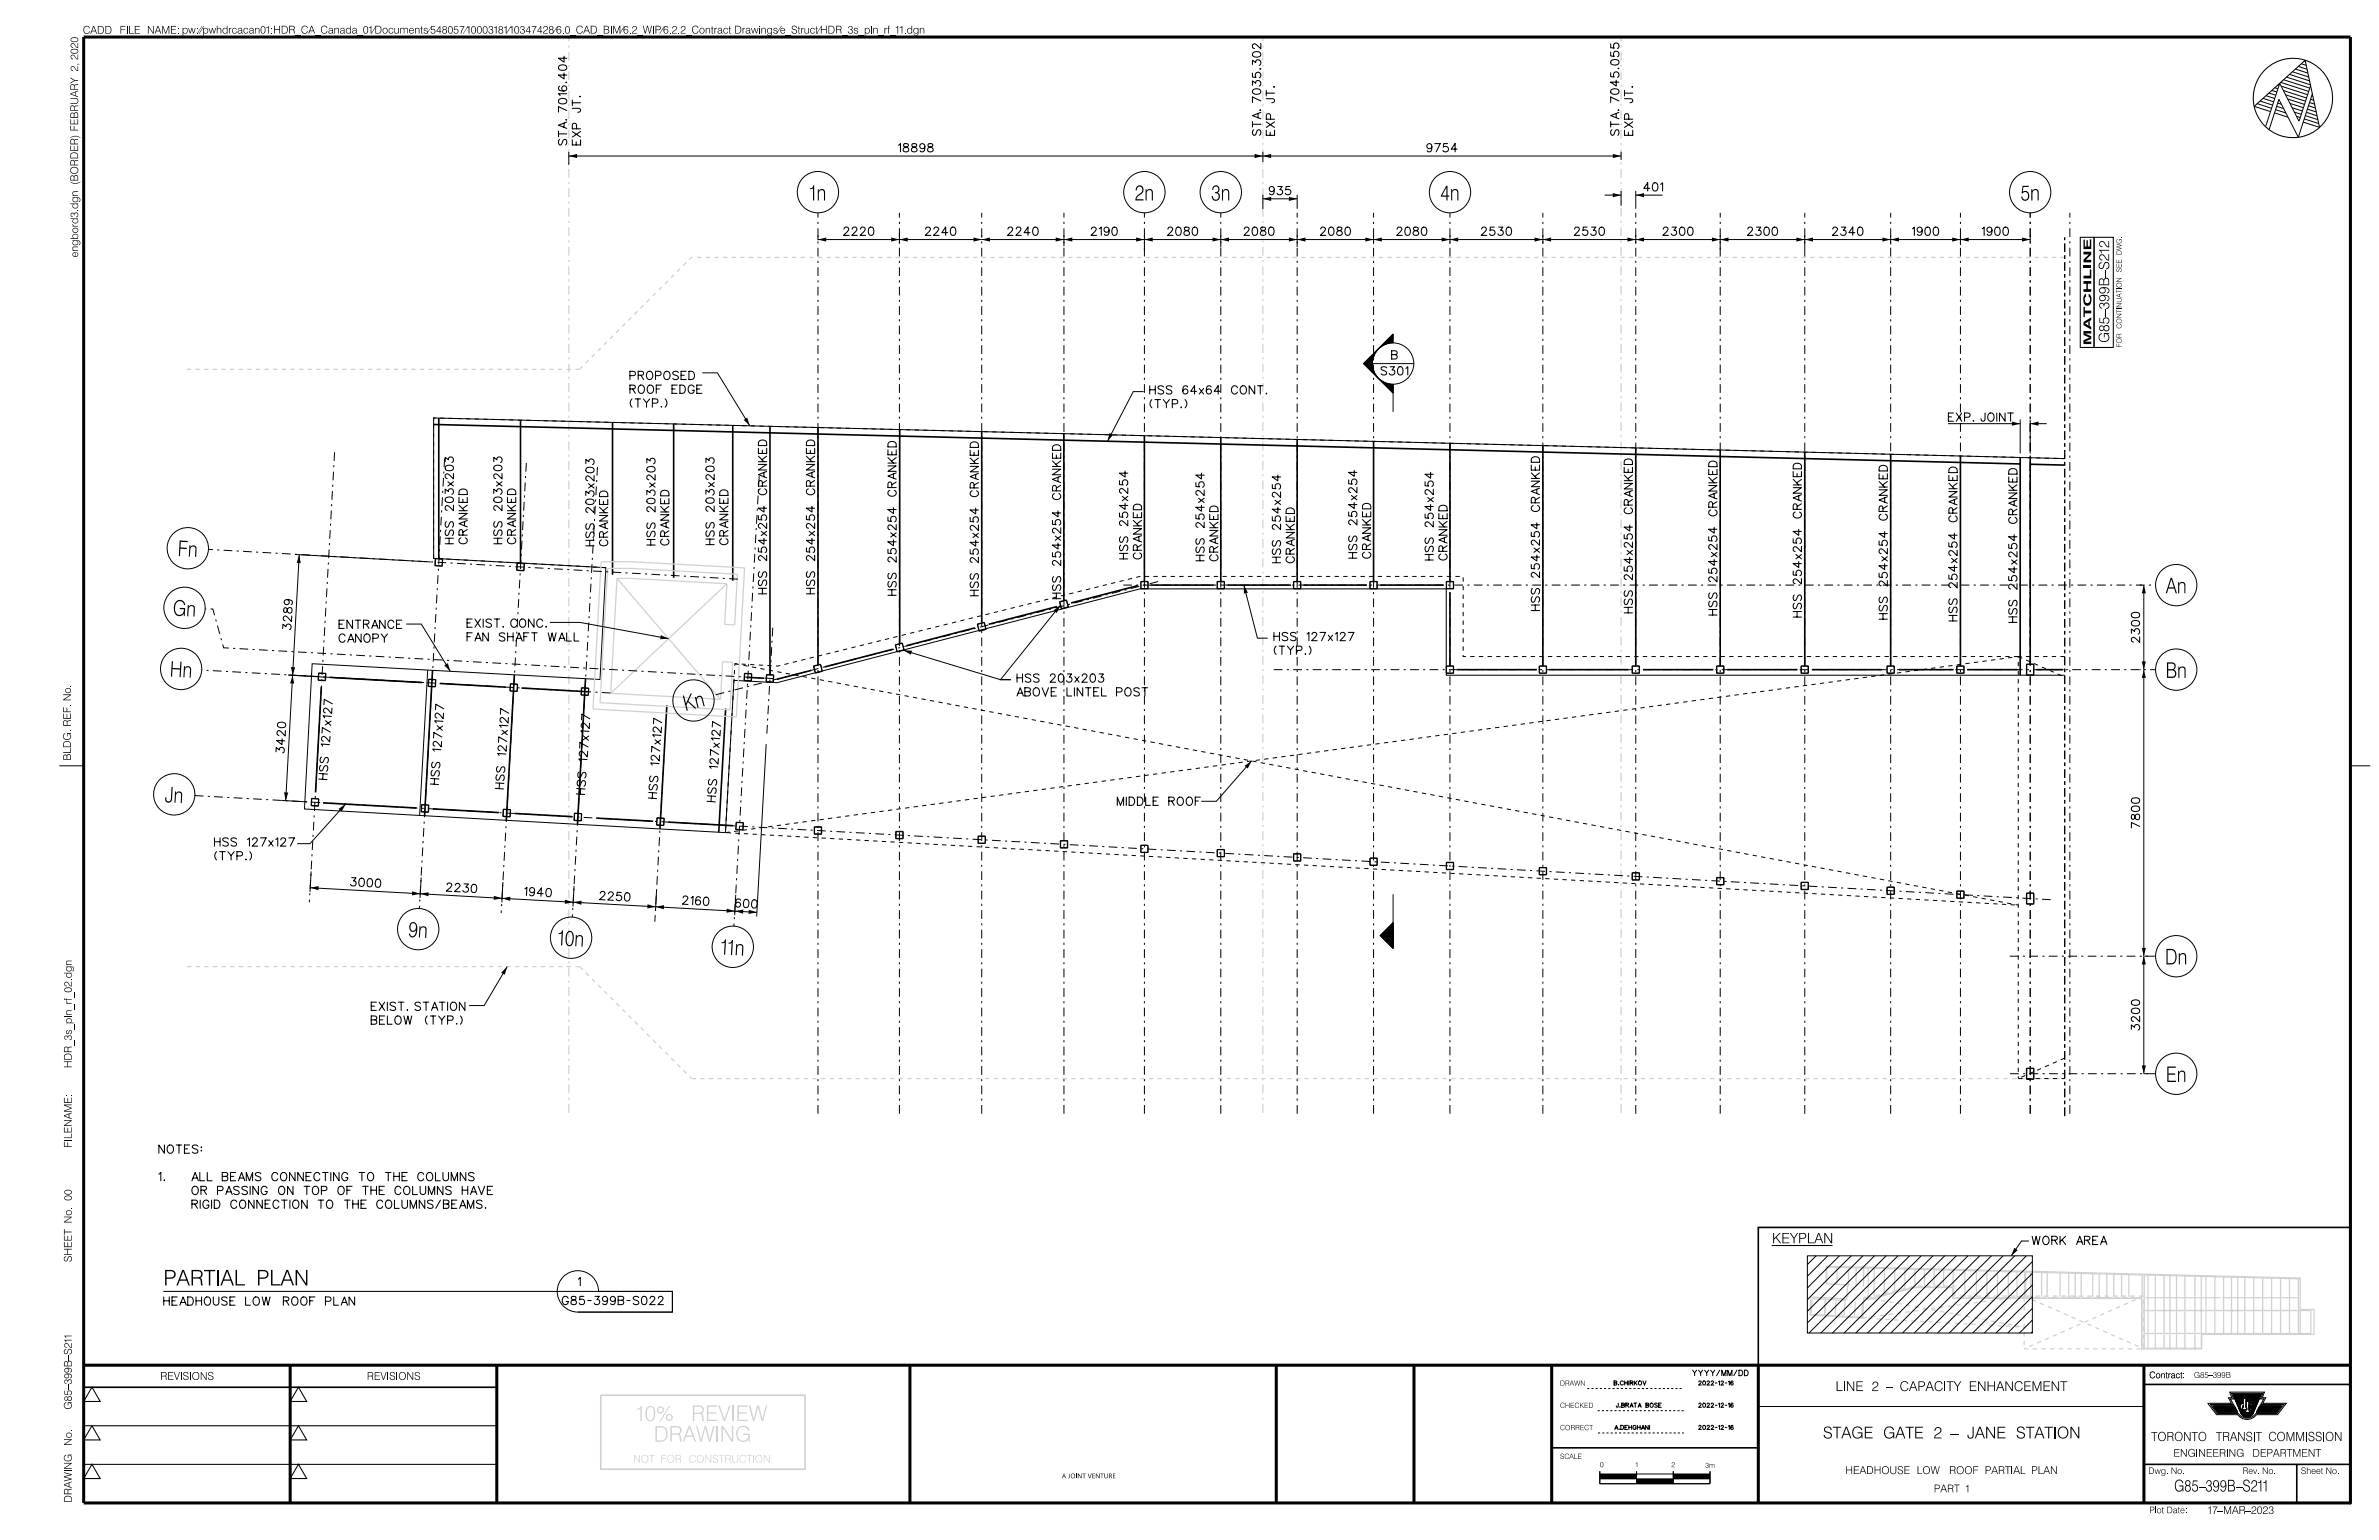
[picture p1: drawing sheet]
<svg xmlns="http://www.w3.org/2000/svg" width="864mm" height="559mm" viewBox="0 0 864 559" stroke-linecap="round" stroke-linejoin="round" font-family="sans-serif">
<defs><g id="words">
<g font-size="6">
<text x="293.9" y="72.7">1n</text>
<text x="411.9" y="72.7">2n</text>
<text x="439.6" y="72.7">3n</text>
<text x="522.8" y="72.7">4n</text>
<text x="733.5" y="72.7">5n</text>
<text x="64.4" y="201.7" transform="rotate(3 64.4 201.7)">Fn</text>
<text x="786.2" y="215.3">An</text>
<text x="62.6" y="223.3" transform="rotate(3 62.6 223.3)">Gn</text>
<text x="61.5" y="245.5" transform="rotate(3 61.5 245.5)">Hn</text>
<text x="786.1" y="246">Bn</text>
<text x="248.8" y="258" transform="rotate(-14 248.8 258)">Kn</text>
<text x="59.7" y="291.1" transform="rotate(3 59.7 291.1)">Jn</text>
<text x="148.1" y="339.9" transform="rotate(3 148.1 339.9)">9n</text>
<text x="202.4" y="343" transform="rotate(3 202.4 343)">10n</text>
<text x="261.6" y="346.3" transform="rotate(3 261.6 346.3)">11n</text>
<text x="785.9" y="350">Dn</text>
<text x="786.2" y="392.6">En</text>
<text x="59.3" y="466.5">PARTIAL PLAN</text>
</g>
<g font-size="6" fill="#d2d2d2">
<text x="231" y="515.6">10% REVIEW</text>
<text x="237.3" y="523.1">DRAWING</text>
</g>
<g font-size="4.5">
<text x="661.7" y="521.9">STAGE GATE 2 - JANE STATION</text>
<text x="789.2" y="541.2">G85-399B-S211</text>
</g>
<g font-size="4">
<text x="765.7" y="90" transform="rotate(-90 765.7 90)">2</text>
<text x="765.7" y="124.4" transform="rotate(-90 765.7 124.4)">G85-399B-S21</text>
<text x="643.3" y="451.1">KEYPLAN</text>
</g>
<text font-size="3.7" x="666.3" y="504.7">LINE 2 - CAPACITY ENHANCEMENT</text>
<text font-size="3.5" x="780.9" y="522.9">TORONTO TRANSIT COMMISSION</text>
<g font-size="3">
<text x="30.1" y="12.3">CADD FILE NAME:pw://pwhdrcacan01:HDR_CA_Canada_01/Documents/548057/10003181/10347428/6.0_CAD_BIM/6.2_WIP/6.2.2_Contract Drawings/e_Struct/HDR_3s_pln_rf_11.dgn</text>
<text x="457.7" y="23.7" transform="rotate(-90 457.7 23.7)">302</text>
<text x="587.7" y="23.6" transform="rotate(-90 587.7 23.6)">055</text>
<text x="205.7" y="28.6" transform="rotate(-90 205.7 28.6)">404</text>
<text x="210.7" y="40.7" transform="rotate(-90 210.7 40.7)">JT.</text>
<text x="462.7" y="37.2" transform="rotate(-90 462.7 37.2)">JT.</text>
<text x="592.7" y="37.2" transform="rotate(-90 592.7 37.2)">JT.</text>
<text x="210.7" y="46.7" transform="rotate(-90 210.7 46.7)">P</text>
<text x="205.7" y="52.6" transform="rotate(-90 205.7 52.6)">STA.7016.</text>
<text x="210.7" y="52.6" transform="rotate(-90 210.7 52.6)">EX</text>
<text x="457.7" y="49.1" transform="rotate(-90 457.7 49.1)">STA.7035.</text>
<text x="462.7" y="49.1" transform="rotate(-90 462.7 49.1)">EXP</text>
<text x="587.7" y="49.1" transform="rotate(-90 587.7 49.1)">STA.7045.</text>
<text x="592.7" y="49.1" transform="rotate(-90 592.7 49.1)">EXP</text>
<text x="326.2" y="55.1">18898</text>
<text x="517.9" y="55.1">9754</text>
<text x="28.4" y="65.8" transform="rotate(-90 28.4 65.8)">BORDER)FEBRUARY 2,2020</text>
<text x="460.7" y="70.7">935</text>
<text x="596.7" y="69.3">401</text>
<text x="28.4" y="75.9" transform="rotate(-90 28.4 75.9)">d</text>
<text x="28.4" y="81.3" transform="rotate(-90 28.4 81.3)">d</text>
<text x="306.2" y="85.4">2220</text>
<text x="335.9" y="85.4">2240</text>
<text x="365.7" y="85.4">2240</text>
<text x="396.1" y="85.4">2190</text>
<text x="423.8" y="85.4">2080</text>
<text x="451.5" y="85.4">2080</text>
<text x="479.3" y="85.4">2080</text>
<text x="507" y="85.4">2080</text>
<text x="537.7" y="85.4">2530</text>
<text x="571.4" y="85.4">2530</text>
<text x="603.7" y="85.4">2300</text>
<text x="634.3" y="85.4">2300</text>
<text x="665.2" y="85.4">2340</text>
<text x="694.2" y="85.4">1900</text>
<text x="719.6" y="85.4">1900</text>
<text x="28.4" y="93.4" transform="rotate(-90 28.4 93.4)">engbor3.gn (</text>
<text x="505.2" y="130.3">B</text>
<text x="228.7" y="137.7">PROPOSED</text>
<text x="501.3" y="136.1">S301</text>
<text x="228.7" y="142.7">ROOF EDGE</text>
<text x="417.4" y="143">HSS 64x64 CONT.</text>
<text x="228.7" y="147.7">(TYP.)</text>
<text x="417.4" y="148">(TYP.)</text>
<text x="707.3" y="152.9">EXP. JOINT</text>
<text x="295.7" y="161.7" transform="rotate(-90 295.7 161.7)">D</text>
<text x="295.7" y="167.5" transform="rotate(-90 295.7 167.5)">K</text>
<text x="295.7" y="164.5" transform="rotate(-90 295.7 164.5)">E</text>
<text x="385" y="166.3" transform="rotate(-90 385 166.3)">E</text>
<text x="385" y="163.4" transform="rotate(-90 385 163.4)">D</text>
<text x="295.7" y="170.5" transform="rotate(-90 295.7 170.5)">N</text>
<text x="385" y="172.3" transform="rotate(-90 385 172.3)">N</text>
<text x="385" y="169.3" transform="rotate(-90 385 169.3)">K</text>
<text x="623.3" y="172.2" transform="rotate(-90 623.3 172.2)">E</text>
<text x="623.3" y="169.3" transform="rotate(-90 623.3 169.3)">D</text>
<text x="653.9" y="172.9" transform="rotate(-90 653.9 172.9)">E</text>
<text x="653.9" y="170.1" transform="rotate(-90 653.9 170.1)">D</text>
<text x="732.2" y="172" transform="rotate(-90 732.2 172)">D</text>
<text x="242.8" y="179.9" transform="rotate(-90 242.8 179.9)">D</text>
<text x="278.3" y="179.5" transform="rotate(-90 278.3 179.5)">CRANKED</text>
<text x="295.7" y="179.5" transform="rotate(-90 295.7 179.5)">C</text>
<text x="295.7" y="176.4" transform="rotate(-90 295.7 176.4)">RA</text>
<text x="325.3" y="176.9" transform="rotate(-90 325.3 176.9)">RANKED</text>
<text x="385" y="178.1" transform="rotate(-90 385 178.1)">RA</text>
<text x="623.3" y="178.2" transform="rotate(-90 623.3 178.2)">N</text>
<text x="623.3" y="175.2" transform="rotate(-90 623.3 175.2)">K</text>
<text x="653.9" y="178.9" transform="rotate(-90 653.9 178.9)">N</text>
<text x="653.9" y="175.9" transform="rotate(-90 653.9 175.9)">K</text>
<text x="732.2" y="177.9" transform="rotate(-90 732.2 177.9)">K</text>
<text x="732.2" y="174.9" transform="rotate(-90 732.2 174.9)">E</text>
<text x="164.6" y="185.3" transform="rotate(-90 164.6 185.3)">203x203</text>
<text x="182.2" y="185.3" transform="rotate(-90 182.2 185.3)">203x203</text>
<text x="237.8" y="185.8" transform="rotate(-90 237.8 185.8)">203x203</text>
<text x="242.8" y="185.8" transform="rotate(-90 242.8 185.8)">K</text>
<text x="242.8" y="182.8" transform="rotate(-90 242.8 182.8)">E</text>
<text x="259.3" y="185.6" transform="rotate(-90 259.3 185.6)">203x203</text>
<text x="325.3" y="180" transform="rotate(-90 325.3 180)">C</text>
<text x="355.2" y="180.2" transform="rotate(-90 355.2 180.2)">CRANKED</text>
<text x="385" y="181.3" transform="rotate(-90 385 181.3)">C</text>
<text x="414.4" y="185" transform="rotate(-90 414.4 185)">D</text>
<text x="558.9" y="185.6" transform="rotate(-90 558.9 185.6)">CRANKED</text>
<text x="623.3" y="184" transform="rotate(-90 623.3 184)">RA</text>
<text x="653.9" y="184.8" transform="rotate(-90 653.9 184.8)">RA</text>
<text x="732.2" y="180.9" transform="rotate(-90 732.2 180.9)">N</text>
<text x="215.6" y="186.1" transform="rotate(-90 215.6 186.1)">203x203</text>
<text x="242.8" y="188.8" transform="rotate(-90 242.8 188.8)">N</text>
<text x="409.4" y="190.8" transform="rotate(-90 409.4 190.8)">254x254</text>
<text x="414.4" y="190.8" transform="rotate(-90 414.4 190.8)">K</text>
<text x="414.4" y="187.8" transform="rotate(-90 414.4 187.8)">E</text>
<text x="437.1" y="191.5" transform="rotate(-90 437.1 191.5)">254x254</text>
<text x="469.9" y="189.2" transform="rotate(-90 469.9 189.2)">E</text>
<text x="469.9" y="186.3" transform="rotate(-90 469.9 186.3)">D</text>
<text x="492.6" y="190.5" transform="rotate(-90 492.6 190.5)">254x254</text>
<text x="520.3" y="191.2" transform="rotate(-90 520.3 191.2)">254x254</text>
<text x="592.6" y="186.4" transform="rotate(-90 592.6 186.4)">CRANKED</text>
<text x="623.3" y="187.2" transform="rotate(-90 623.3 187.2)">C</text>
<text x="653.9" y="187.9" transform="rotate(-90 653.9 187.9)">C</text>
<text x="685.1" y="188.7" transform="rotate(-90 685.1 188.7)">CRANKED</text>
<text x="710.5" y="189.4" transform="rotate(-90 710.5 189.4)">CRANKED</text>
<text x="732.2" y="189.9" transform="rotate(-90 732.2 189.9)">C</text>
<text x="732.2" y="186.8" transform="rotate(-90 732.2 186.8)">RA</text>
<text x="164.6" y="197.3" transform="rotate(-90 164.6 197.3)">HSS</text>
<text x="169.6" y="197.3" transform="rotate(-90 169.6 197.3)">CRANKED</text>
<text x="182.2" y="197.3" transform="rotate(-90 182.2 197.3)">HSS</text>
<text x="187.2" y="197.3" transform="rotate(-90 187.2 197.3)">CRANKED</text>
<text x="237.8" y="197.8" transform="rotate(-90 237.8 197.8)">HSS</text>
<text x="242.8" y="197.8" transform="rotate(-90 242.8 197.8)">C</text>
<text x="242.8" y="194.6" transform="rotate(-90 242.8 194.6)">RA</text>
<text x="259.3" y="197.6" transform="rotate(-90 259.3 197.6)">HSS</text>
<text x="264.3" y="197.6" transform="rotate(-90 264.3 197.6)">CRANKED</text>
<text x="414.4" y="193.8" transform="rotate(-90 414.4 193.8)">N</text>
<text x="464.9" y="192.2" transform="rotate(-90 464.9 192.2)">254x254</text>
<text x="469.9" y="195.2" transform="rotate(-90 469.9 195.2)">N</text>
<text x="469.9" y="192.2" transform="rotate(-90 469.9 192.2)">K</text>
<text x="497.6" y="193.5" transform="rotate(-90 497.6 193.5)">NKED</text>
<text x="215.6" y="198.1" transform="rotate(-90 215.6 198.1)">HSS</text>
<text x="220.6" y="198.1" transform="rotate(-90 220.6 198.1)">CRANKED</text>
<text x="278.3" y="203.5" transform="rotate(-90 278.3 203.5)">254x254</text>
<text x="295.7" y="203.5" transform="rotate(-90 295.7 203.5)">254x254</text>
<text x="409.4" y="202.8" transform="rotate(-90 409.4 202.8)">HSS</text>
<text x="414.4" y="202.8" transform="rotate(-90 414.4 202.8)">C</text>
<text x="414.4" y="199.7" transform="rotate(-90 414.4 199.7)">RA</text>
<text x="437.1" y="203.5" transform="rotate(-90 437.1 203.5)">HSS</text>
<text x="442.1" y="203.5" transform="rotate(-90 442.1 203.5)">CRANKED</text>
<text x="469.9" y="201" transform="rotate(-90 469.9 201)">RA</text>
<text x="492.6" y="202.5" transform="rotate(-90 492.6 202.5)">HSS</text>
<text x="497.6" y="202.5" transform="rotate(-90 497.6 202.5)">C</text>
<text x="497.6" y="199.4" transform="rotate(-90 497.6 199.4)">RA</text>
<text x="520.3" y="203.2" transform="rotate(-90 520.3 203.2)">HSS</text>
<text x="525.3" y="203.2" transform="rotate(-90 525.3 203.2)">CRANKED</text>
<text x="325.3" y="204" transform="rotate(-90 325.3 204)">254x254</text>
<text x="355.2" y="204.2" transform="rotate(-90 355.2 204.2)">254x254</text>
<text x="385" y="205.2" transform="rotate(-90 385 205.2)">254x254</text>
<text x="464.9" y="204.2" transform="rotate(-90 464.9 204.2)">HSS</text>
<text x="469.9" y="204.2" transform="rotate(-90 469.9 204.2)">C</text>
<text x="558.9" y="209.6" transform="rotate(-90 558.9 209.6)">254x254</text>
<text x="278.3" y="215.5" transform="rotate(-90 278.3 215.5)">HSS</text>
<text x="295.7" y="215.5" transform="rotate(-90 295.7 215.5)">HSS</text>
<text x="592.6" y="210.4" transform="rotate(-90 592.6 210.4)">254x254</text>
<text x="623.3" y="211.2" transform="rotate(-90 623.3 211.2)">254x254</text>
<text x="653.9" y="211.9" transform="rotate(-90 653.9 211.9)">254x254</text>
<text x="685.1" y="212.7" transform="rotate(-90 685.1 212.7)">254x254</text>
<text x="710.5" y="213.3" transform="rotate(-90 710.5 213.3)">254x254</text>
<text x="732.2" y="213.9" transform="rotate(-90 732.2 213.9)">254x254</text>
<text x="106.1" y="219.5" transform="rotate(-87 106.1 219.5)">9</text>
<text x="325.3" y="216" transform="rotate(-90 325.3 216)">HSS</text>
<text x="355.2" y="216.2" transform="rotate(-90 355.2 216.2)">HSS</text>
<text x="385" y="217.2" transform="rotate(-90 385 217.2)">HSS</text>
<text x="558.9" y="221.5" transform="rotate(-90 558.9 221.5)">HSS</text>
<text x="105.8" y="225.5" transform="rotate(-87 105.8 225.5)">2</text>
<text x="105.9" y="222.5" transform="rotate(-87 105.9 222.5)">8</text>
<text x="169.6" y="227.6">EXIST. CONC.</text>
<text x="592.6" y="222.4" transform="rotate(-90 592.6 222.4)">HSS</text>
<text x="623.3" y="223.2" transform="rotate(-90 623.3 223.2)">HSS</text>
<text x="653.9" y="223.9" transform="rotate(-90 653.9 223.9)">HSS</text>
<text x="685.1" y="224.7" transform="rotate(-90 685.1 224.7)">HSS</text>
<text x="710.5" y="225.3" transform="rotate(-90 710.5 225.3)">HSS</text>
<text x="732.2" y="225.9" transform="rotate(-90 732.2 225.9)">HSS</text>
<text x="105.6" y="228.5" transform="rotate(-87 105.6 228.5)">3</text>
<text x="123.1" y="233.1">CANOPY</text>
<text x="123.1" y="228.1">ENTRANCE</text>
<text x="169.6" y="232.6">FAN SHAFT WALL</text>
<text x="462.4" y="232.5">HSS 127x127</text>
<text x="776.7" y="233.1" transform="rotate(-90 776.7 233.1)">2300</text>
<text x="462.4" y="237.5">(TYP.)</text>
<text x="369.2" y="247.5">HSS 203x203</text>
<text x="120.6" y="256" transform="rotate(-86 120.6 256)">7</text>
<text x="161.1" y="257.8" transform="rotate(-86 161.1 257.8)">7</text>
<text x="369.2" y="252.5">ABOVE LINTEL POST</text>
<text x="184.6" y="259.4" transform="rotate(-86 184.6 259.4)">7</text>
<text x="214.1" y="261.4" transform="rotate(-86 214.1 261.4)">7</text>
<text x="240.2" y="262.9" transform="rotate(-86 240.2 262.9)">7</text>
<text x="103.5" y="267.1" transform="rotate(-87 103.5 267.1)">2</text>
<text x="103.7" y="264.1" transform="rotate(-87 103.7 264.1)">0</text>
<text x="119.9" y="266.2" transform="rotate(-86 119.9 266.2)">7 x 12</text>
<text x="160.4" y="268" transform="rotate(-86 160.4 268)">7 x 12</text>
<text x="183.9" y="269.6" transform="rotate(-86 183.9 269.6)">7 x 12</text>
<text x="261.6" y="264" transform="rotate(-86 261.6 264)">7</text>
<text x="25.8" y="276" transform="rotate(-90 25.8 276)">BLDG.REF.No.</text>
<text x="103.2" y="273.2" transform="rotate(-87 103.2 273.2)">3</text>
<text x="103.3" y="270.2" transform="rotate(-87 103.3 270.2)">4</text>
<text x="119.5" y="270.9" transform="rotate(-86 119.5 270.9)">12</text>
<text x="160" y="272.7" transform="rotate(-86 160 272.7)">12</text>
<text x="183.6" y="274.3" transform="rotate(-86 183.6 274.3)">12</text>
<text x="213.4" y="271.6" transform="rotate(-86 213.4 271.6)">7 x 12</text>
<text x="239.5" y="273.1" transform="rotate(-86 239.5 273.1)">7 x 12</text>
<text x="260.8" y="274.3" transform="rotate(-86 260.8 274.3)">7 x 12</text>
<text x="213.1" y="276.3" transform="rotate(-86 213.1 276.3)">12</text>
<text x="239.2" y="277.8" transform="rotate(-86 239.2 277.8)">12</text>
<text x="260.5" y="279" transform="rotate(-86 260.5 279)">12</text>
<text x="118.7" y="282.9" transform="rotate(-86 118.7 282.9)">H S S</text>
<text x="159.2" y="284.7" transform="rotate(-86 159.2 284.7)">H S S</text>
<text x="182.8" y="286.3" transform="rotate(-86 182.8 286.3)">H S S</text>
<text x="212.2" y="288.3" transform="rotate(-86 212.2 288.3)">H S S</text>
<text x="238.3" y="289.8" transform="rotate(-86 238.3 289.8)">H S S</text>
<text x="259.7" y="291" transform="rotate(-86 259.7 291)">H S S</text>
<text x="405.6" y="292.2">MIDDLE ROOF</text>
<text x="776.7" y="300.5" transform="rotate(-90 776.7 300.5)">7800</text>
<text x="77.9" y="307">HSS 127x127</text>
<text x="77.9" y="312">(TYP.)</text>
<text x="127.2" y="321.4" transform="rotate(3 127.2 321.4)">3</text>
<text x="130.2" y="321.6" transform="rotate(3 130.2 321.6)">0</text>
<text x="133.2" y="321.8" transform="rotate(3 133.2 321.8)">0</text>
<text x="162" y="323.3" transform="rotate(3 162 323.3)">2</text>
<text x="168" y="323.7" transform="rotate(3 168 323.7)">3</text>
<text x="171" y="323.8" transform="rotate(3 171 323.8)">0</text>
<text x="190.4" y="324.9" transform="rotate(3 190.4 324.9)">19</text>
<text x="195" y="325.2" transform="rotate(3 195 325.2)">4</text>
<text x="198.1" y="325.3" transform="rotate(3 198.1 325.3)">0</text>
<text x="217.6" y="326.4" transform="rotate(3 217.6 326.4)">2</text>
<text x="223.6" y="326.7" transform="rotate(3 223.6 326.7)">5</text>
<text x="226.6" y="326.9" transform="rotate(3 226.6 326.9)">0</text>
<text x="247.7" y="328.1" transform="rotate(3 247.7 328.1)">2</text>
<text x="255.3" y="328.5" transform="rotate(3 255.3 328.5)">0</text>
<text x="266.9" y="329.1" transform="rotate(3 266.9 329.1)">6</text>
<text x="269.8" y="329.3" transform="rotate(3 269.8 329.3)">0</text>
<text x="26.1" y="355" transform="rotate(-90 26.1 355)">d</text>
<text x="26.1" y="363.2" transform="rotate(-90 26.1 363.2)">f02.gn</text>
<text x="26.1" y="368.5" transform="rotate(-90 26.1 368.5)">n</text>
<text x="134.8" y="371.7">BELOW (TYP.)</text>
<text x="134.8" y="366.7">EXIST. STATION</text>
<text x="776.7" y="373.8" transform="rotate(-90 776.7 373.8)">3200</text>
<text x="26.1" y="387.6" transform="rotate(-90 26.1 387.6)">HDR_3s_pl_r_</text>
<text x="26.1" y="413.3" transform="rotate(-90 26.1 413.3)">L</text>
<text x="26.1" y="416.4" transform="rotate(-90 26.1 416.4)">FIENAME:</text>
<text x="57.7" y="418.5">NOTES:</text>
<text x="57.7" y="428.5">1.</text>
<text x="69.7" y="428.5">ALL BEAMS CONNECTING TO THE COLUMNS</text>
<text x="69.7" y="433.5">OR PASSING ON TOP OF THE COLUMNS HAVE</text>
<text x="69.7" y="438.5">RIGID CONNECTION TO THE COLUMNS/BEAMS.</text>
<text x="737.7" y="451.6">WORK AREA</text>
<text x="26.1" y="458" transform="rotate(-90 26.1 458)">SHEET No.00</text>
<text x="209.9" y="466.6">1</text>
<text x="59.5" y="473.6">HEADHOUSE LOW ROOF PLAN</text>
<text x="204.1" y="473.4">G85-399B-S022</text>
<text x="26.1" y="485.7" transform="rotate(-90 26.1 485.7)">1</text>
<text x="58.2" y="500.7">REVISIONS</text>
<text x="133.2" y="500.7">REVISIONS</text>
<text x="26.1" y="511.5" transform="rotate(-90 26.1 511.5)">G85-399B-S21</text>
<text x="26.1" y="524.6" transform="rotate(-90 26.1 524.6)">No.</text>
<text x="26.1" y="533.3" transform="rotate(-90 26.1 533.3)">NG</text>
<text x="789" y="528.6">ENGINEERING DEPARTMENT</text>
<text x="669.9" y="534.9">HEADHOUSE LOW ROOF PARTIAL PLAN</text>
<text x="26.1" y="545.3" transform="rotate(-90 26.1 545.3)">DRAWI</text>
<text x="702" y="541.5">PART 1</text>
<text x="801.5" y="549.3">17-MAR-2023</text>
</g>
<text font-size="3" fill="#d2d2d2" x="227.9" y="530.8">NOT FOR CONSTRUCTION</text>
<g font-size="2.5">
<text x="780.2" y="500.1">Contract:</text>
<text x="779.8" y="534.8">Dwg. No.</text>
<text x="814" y="534.8">Rev. No.</text>
<text x="835.2" y="534.8">Sheet No.</text>
<text x="780.2" y="549.1">Plot Date:</text>
</g>
<text font-size="2.2" x="796.4" y="500">G85-399B</text>
<g font-size="2">
<text x="770.1" y="98.8" transform="rotate(-90 770.1 98.8)">SEE DWG.</text>
<text x="770.1" y="104.4" transform="rotate(-90 770.1 104.4)">ON</text>
<text x="770.1" y="111.7" transform="rotate(-90 770.1 111.7)">NUATI</text>
<text x="770.1" y="126.1" transform="rotate(-90 770.1 126.1)">FOR CONTI</text>
<text x="566.3" y="502.8">DRAWN</text>
<text x="614.4" y="499.2">YYYY/MM/DD</text>
<text x="566.3" y="510.9">CHECKED</text>
<text x="566.3" y="518.9">CORRECT</text>
<text x="566.3" y="529.4">SCALE</text>
<text x="580.7" y="532.4">0</text>
<text x="593.7" y="532.4">1</text>
<text x="606.7" y="532.4">2</text>
<text x="619" y="532.6">3m</text>
</g>
<text font-size="1.7" x="385.5" y="536.4">A JOINT VENTURE</text>
<g font-size="1.5">
<text x="585.9" y="502.6">B.CHIRKOV</text>
<text x="616.6" y="502.6">2022-12-16</text>
<text x="586.7" y="510.6">J.BRATA BOSE</text>
<text x="616.6" y="510.6">2022-12-16</text>
<text x="586.2" y="518.7">A.DEHGHANI</text>
<text x="616.6" y="518.7">2022-12-16</text>
</g>
</g></defs>
<path d="M206.5 403.8v-390.4M458.4 403.8v-390.4M588.5 403.8v-390.4" fill="none" stroke="#d2d2d2" stroke-width=".47" stroke-dasharray="3.2 1.6 .8 1.6" stroke-linecap="butt"/>
<g fill="none" stroke="#d2d2d2" stroke-width=".47">
<path d="M218.2 203.8l-2.9 53.5 52 2.9 3-54.1-41.6-2.3h-10.5M224 209.9l37.5 43.9M224 209.9l-2.3 41.7M224 209.9h4.6l35.3 1.9M263.9 211.8l-42.2 39.8M263.9 211.8l-.8 14.8 3.6 .2 1-18.4-39-2.2h-8.1l-2.8 48.8 47.2 2.6 1-17.3-3.7-.2-.8 13.7M221.7 251.6l39.8 2.2M662.9 459.5l172.1 4.3v11.4h5v9h-40.7v5.3h-21.8v-18.4h-68.7v-3.9h-13.9l-16.4 4.3-2-.1-.4 6.9-19.1-1.1 .4-6.6 13.1 .7 .2-5-7.8-.5zM662.9 459.8l72 1.7M663.1 459.5v6.3M666.9 459.6v6.5M671 459.7v6.9"/>
<path d="M673.8 459.7v7M676.5 459.8v7M678.1 459.8v11.3M680.3 459.9v10.8M684 460v9.7M657.8 471.7l-.3 4.8M657.9 476.9l4.2 .3M658.2 471.2l4.2 .3M662.6 470.9l-.3 6.6M662.8 470.9l-.3 6.6M662.9 477.2l3 .2M663.2 471.5l3 .2"/>
<path d="M666.6 471.1l-.4 6.6M666.6 477.4l2.6 .2M666.9 471.7l3 .2M669.8 471.3l-.4 6.6M670.3 477.6l2.6 .2M673.5 472.5l-.3 5.6M673.6 477.8l2.9 .2M676.1 472.7l-.2 5.6M677.1 471.2l.8 .1M680 470.9l-1.5 .4M683.7 470l-3.1 .7M683.9 469.8l.3-.1v.3l-.3 .1z"/>
<path d="M687.5 469l-3.1 .8M687.8 460.1v8.6M691.2 468l-3.1 .8M691.3 467.8l.3-.1 .1 .3-.3 .1zM691.3 467.8l.3-.1 .1 .4h-.3zM691.5 460.2v7.5M694.9 467.1l-3.1 .8M695.1 460.3v6.6M695.4 467h2.9M698.6 460.3v6.6M698.9 467h2.9M702.1 460.4v6.5"/>
<path d="M702.4 467h2.8M705.6 460.5v6.4M705.8 467h2.9M709 460.6v6.3M709 467.4v3.3M709.3 470.9h3.7M713.2 460.7v10M713.5 470.9h3.6M717.4 460.8v9.9M717.8 470.9h3.2M721.1 470.7h.3v.4l-.3-.1zM721.1 470.7h.3v.3h-.3z"/>
<path d="M721.3 460.9v9.8M721.6 470.9h3.2M725.1 461v9.7M725.5 470.9h3.1M729 461.1v9.6M729.4 470.9h2.5M732.2 461.2v9.5M732.5 470.9h2.3M734.9 461.3v9.8M735.3 461.3v9.3M735.3 461.6l42.3 1M735.6 470.9h1.2"/>
<path d="M737.1 461.3v9.3M737.4 470.9h3.4M741.1 461.4v9.2M741.4 470.9h1.5M743.2 461.5v9.1M743.4 470.9h4.1M747.9 461.6v9M748.2 470.9h2.5M750.8 470.6h.3v.5h-.3zM751 461.6v9M751 470.9h.1M751.2 470.9h1.8"/>
<path d="M753.1 470.6h.4v.5h-.4zM753.3 470.9h.1M753.3 461.7v8.9M753.6 470.9h1.6M755.5 461.8v8.8M755.8 470.9h3.6M759.7 461.9v8.7M760 470.9h1.7M761.8 470.6h.4v.5h-.4zM762 461.9v8.7M762 470.9h.1M762.3 470.9h2.2"/>
<path d="M764.6 470.6h.3v.5h-.3zM764.8 462v8.6M764.8 470.9h.1M765 470.9h2.1M767.3 462.1v8.5M767.6 470.9h2.2M770.1 462.1v8.5M770.4 470.9h2.1M772.8 462.2v8.4M773.1 470.9h4.2M777.6 462.3v8.3M777.6 471.2v3.9"/>
<path d="M777.6 475.9v7.6M778.4 462.4v27M778.4 462.6l56.6 1.4M778.5 475.5h1M778.8 470.9h27.2M779.7 462.4v27M780 475.5h2.1M782.4 462.5v26.9M782.7 475.5h2.6M785.4 475.4h.3v.3h-.3zM785.6 462.5v26.9M785.8 475.5h1.7"/>
<path d="M787.6 475.4h.3v.3h-.3zM787.7 462.6v26.8M788 475.5h1.8M790.1 462.6v26.8M790.3 475.5h2.6M793.2 462.7v26.7M793.4 475.5h3.1M796.6 475.4h.4l-.1 .3h-.3zM796.8 462.8v26.6M797 475.5h1.8M798.9 475.4h.3l.1 .3h-.4zM799.1 462.8v26.6"/>
<path d="M799.3 475.5h1.3M800.8 462.9v21.1M801 475.5h2.8M804 463v21.2M804.2 475.5h2.8M806.7 470.9h27.3M807.2 463.1v21.1M807.4 475.5h2.4M809.9 475.4h.3v.3h-.3zM810 463.1v21.1M810.3 475.5h1.8M812.2 475.4h.3v.3h-.4z"/>
<path d="M812.3 463.2v21M812.5 475.5h2.2M814.9 463.2v21M815.1 475.5h2.8M818.1 463.3v20.9M818.3 475.5h2.9M821.4 463.4v20.8M821.6 475.5h2.8M824.6 463.5v20.7M824.8 475.5h2.9M827.9 463.6v20.6M828.1 475.5h2.8"/>
<path d="M831.1 463.7v20.5M831.3 475.5h2.7M834.4 463.7v20.5M834.7 475.5h3.9M835 475.2v9M838.9 475.2v9M777.6 484.2v4.7M778.5 489.2h1.1M778.5 483.9h1M779.9 489.2h2.3M780 483.9h2.1M782.6 489.2h2.8"/>
<path d="M782.7 483.9h2.6M785.8 489.2h1.7M785.8 483.9h1.7M787.6 489.1l.2 .2zM787.9 489.2h1.9M788 483.9h1.8M790.3 489.2h2.6M790.3 483.9h2.6M793 489.1l.2 .2zM793 489.1l.3 .2zM793.4 489.2h1M793.4 483.9h3.1"/>
<path d="M794.7 489.2h1.8M796.7 489.1l.2 .2zM797 483.9h1.8M797 489.2h1.8M799.3 483.9h1.3M801 483.9h2.8M804.2 483.9h2.8M807.4 483.9h2.4M810.3 483.9h1.8M812.5 483.9h2.2M815.1 483.9h2.8M818.3 483.9h2.9"/>
<path d="M821.6 483.9h2.8M824.8 483.9h2.9M828.1 483.9h2.8M831.3 483.9h2.7M834.7 483.9h3.9"/>
</g>
<path d="M749.6 93.4h-498.6M210.4 134h-143.6M210.4 134l40.6-40.6M210.4 350.7h-143.6M210.4 350.7l40.7 40.7M251.1 391.4h498.5M676.1 478.3l58.7-8M676.6 470.6l58.2 11M734.8 470.3h-25.2v-3.6h-14.7l-16.4 4-1.9-.1-.5 7.7 58.7 3.3M734.8 470.3l43.4 19.1M778.2 470.3l-43.4 19.1M734.8 489.4h43.4v-19.1h-43.4v19.1" fill="none" stroke="#d2d2d2" stroke-width=".47" stroke-dasharray="1.6 1.6" stroke-linecap="butt"/>
<g fill="none" stroke="#000" stroke-width=".36" stroke-dasharray="3.2 1.6 .8 1.6" stroke-linecap="butt">
<path d="M121.5 164.1l-9.2 163.3M161.4 166.3l-9.2 163.4M191.1 168l-9.2 163.3M216.9 169.4l-9.1 163.4M275.6 172.8l-9.2 163.3M267.9 210.1l-192.2-10.7M407.7 212.3h374.9M420.4 211l-161.4 41.3M280.5 227.8l-2.1 38.4M221.6 251.5l-148.3-8.4M280.7 246.2l-199.5-11.1-3.9-14.1h-2.8M462.4 243h320.2"/>
<path d="M241 275.6l-3.3 58.9M744.4 326.5l-673.7-37.8M729.6 347h53M729.7 389.6h52.9M296.9 404.1v-326.9M326.5 404.1v-326.9M356.4 404.1v-326.9M386.2 404.1v-326.9M415.4 404.1v-326.9M443.2 404.1v-326.9M470.9 404.1v-326.9M498.6 404.1v-326.9"/>
<path d="M526.3 404.1v-326.9M560.1 404.1v-326.9M593.8 404.1v-326.9M624.5 404.1v-326.9M655.1 404.1v-326.9M686.3 404.1v-326.9M711.7 404.1v-326.9M737 404.1v-326.9M751.4 404.1v-326.9"/>
</g>
<path d="M30.4 13.4h822.8v532h-822.8zM30.4 495.4h822.8M105.3 495.4v50M180.3 495.4v50M330.3 495.4v50M463.3 495.4v50M513.3 495.4v50M563.3 495.4v50M638.3 495.4v50M778.3 495.4v50" fill="none" stroke="#000" stroke-width="1.1" stroke-linecap="butt"/>
<g fill="none" stroke="#000" stroke-width=".38">
<path d="M818.3 38.6l18.5-16.7 5.2 24.3M755.2 86.1h5v40h-5zM760.2 86.1h7v40h-7zM254.3 325.9a.87 .87 0 0 0-.8-.5 .87 .87 0 0 0-.8 .5 1.67 1.67 0 0 0 .6 2.5 .94 .94 0 0 0 1-.9 .94 .94 0 0 0-.8-1 .94 .94 0 0 0-1.1 .8M643.3 451.9h21.8M30.4 517.3h149.9M33.4 503.3l3 5.2h-6zM33.4 517.3l3 5.2h-6zM108.3 503.3l3 5.2h-6zM108.3 517.3l3 5.2h-6zM30.4 531.4h149.9M33.4 531.3l3 5.2h-6z"/>
<path d="M108.3 531.3l3 5.2h-6z"/>
<circle cx="832.4" cy="35.6" r="14.4"/>
</g>
<g fill="none" stroke="#000" stroke-width=".59">
<path d="M157.4 154l576 14.3M159.3 151.7v51M188.9 152.4v51.9M222.4 153.3v55.3M244.5 153.8v55.9M266 154.4v56.3M279.5 154.7v90M296.9 155.2v86M326.6 155.9v77.6M356.4 156.6v69.1M386.2 157.3v60.6M415.4 158.1v53.1"/>
<path d="M443.2 158.8v52.4M470.9 159.5v51.7M498.6 160.2v51M526.3 160.8v50.4M560.1 161.7v79.9M593.8 162.5v79.1M624.5 163.3v78.3M655.1 164v77.6M686.3 164.8v76.8M711.7 165.5v76.1M733.4 166v79M737 166.1v74.8"/>
<path d="M737 168.5l12.5 .3M413.1 212.5l-24.3 6.3M417.7 212.3h23.1M445.6 212.3h23M473.2 212.3h23M501.1 212.3h23M526.3 214.9v26.7M324.1 235.6l-24.8 6.4M353.9 227.8l-24.8 6.5M383.7 220.1l-24.8 6.4M116.7 249.2l-2.2 38.3M119.9 245.8l33.2 1.8"/>
<path d="M157 243.2l-2.9 52.8M159.6 248l24 1.3M186.7 244.8l-2.9 52.8M189.3 249.7l24 1.3M212.5 246.3l-2.9 52.8M242.1 255.9l-2.5 44.9M263.4 257.1l-2.5 44.9M271 245.8l6.4 .3M294.4 243.3l-12.4 3.2M529 243h28.9M562.2 243h29M596.4 243h25.5"/>
<path d="M627 243h25.5M657.7 243h25.6M689.4 243h19.8M714.1 243h18.2M739.2 243h9.9M117.3 291.3l33.9 1.9M157.1 293.5l24 1.4M186.8 295.2l20.8 1.1M216.5 296.9l20.6 1.1M242.6 298.3l23.5 1.3M638.3 445.4h214.9v50h-214.9zM30.4 503.4h149.9"/>
<path d="M778.3 502.4h74.9M563.3 525.4h75M778.3 531.4h74.9M833.8 531.4v14"/>
</g>
<g fill="none" stroke="#000" stroke-width=".36">
<path d="M818.3 38.6l5.9 1.9M819.4 37.6l5.2 1.7M820.4 36.7l4.6 1.4M821.5 35.7l3.9 1.2M822.6 34.7l3.1 1M823.6 33.8l2.5 .7M824.7 32.8l1.8 .6M825.7 31.8l1.2 .4M826.1 39.8l3.7 1.2M826.5 38.6l2.5 .8M826.8 30.9l.5 .1M826.8 37.4l1.4 .5"/>
<path d="M827.2 36.2l.2 .1M827.9 29.9l10.2 3.3M828.1 31.3l9.6 3.1M828.9 32.8l8.4 2.8M829 28.9l9.4 3.1M829.7 34.4l7.2 2.3M830.1 28l8.6 2.8M830.5 35.9l6 2M831.1 27l7.3 2.4M831.3 37.5l4.9 1.6M832.1 39.1l3.7 1.2M832.2 26l5.9 1.9"/>
<path d="M833.3 25l4.5 1.5M834.3 24.1l3.2 1M835.4 23.1l1.8 .6M836.4 22.2l.5 .1M837.6 39.6l3.2 1M837.8 26.5h.1M838 38.4l2.5 .8M838.4 37.2l1.8 .6M838.8 31l-4.2 12.9M838.8 36l1.1 .4M839.2 34.8l.4 .2M839.4 34l-5.1 15.8-7-13.7-3.6 11"/>
<path d="M206.5 56.6h382M206.5 55.1v4.7M458.4 55.1v3.7M588.5 55.1v3M825.7 41l4.9 1.5M832.9 40.7l2.5 .8M833.7 42.2l1.3 .5M834.6 44l-7.1-13.8-5.1 15.8M836.1 44.3l5.9 1.9M836.5 43.1l5.2 1.7M836.8 41.9l4.6 1.5M837.2 40.7l3.9 1.3"/>
<path d="M458.4 70.7v5.1M458.4 72.1h12.5M470.9 70.7v5M582.5 70.8h6M588.5 69.3v5.3M593.8 69.3v6.4M593.8 70.8h9.7M296.9 86.9h440.1M296.9 85.4v1.8M326.5 84.6v3.8M356.4 85.4v.8M386.2 85.4v4"/>
<path d="M415.4 85.4v5.5M443.2 85.4v4.3M470.9 85.4v4.2M498.6 85.4v3M526.3 85.4v3M560.1 85.4v3M593.8 85.4v3M624.5 85.4v5.2M655.1 85.4v4.6M686.3 85.4v3.3M711.7 85.4v3.5M737 85.4v2.4"/>
<path d="M255 135.3h5.4l11.8 19.2M495.1 131.9v.1M495.1 131.8v.3M495.2 131.7v.5M495.3 131.6v.7M495.4 131.4v1M495.5 131.3v1.2M495.7 131.2v1.5M495.8 131.1v1.7M495.9 131v1.9M496 130.8v2.2M496.1 130.7v2.4"/>
<path d="M496.3 130.7v2.5M496.3 130.6v2.7M496.4 130.5v2.9M496.5 130.4v3.1M496.6 130.2v3.4M496.7 130.1v3.6M496.9 130.1v3.7M496.9 130v3.9M497 129.9v4.1M497.1 129.8v4.3M497.2 129.6v4.6M497.3 129.5v4.8"/>
<path d="M497.5 129.5v4.9M497.5 129.4v5.1M497.6 129.3v5.3M497.7 129.2v5.5M497.8 129v5.8M497.9 128.9v6M498.1 128.9v6.1M498.1 128.8v6.3M498.2 131.9h15M498.2 128.7v2.2M498.2 133v2.2M498.3 128.6v1.7"/>
<path d="M498.3 133.5v1.8M498.4 128.4v1.5M498.4 133.9v1.5M498.5 128.3v1.3M498.5 134.3v1.2M498.7 134.5v1.2M498.7 128.2v1.1M498.8 128.1v.7M498.8 135v.8M498.9 128v.6M498.9 135.3v.6M499 127.8v.6"/>
<path d="M499 135.5v.5M499.1 127.7v.5M499.1 135.6v.5M499.3 127.7v.3M499.3 135.8v.4M499.3 127.6v.3M499.3 136v.3M499.4 127.5v.2M499.4 136.1v.3M499.5 127.4v.2M499.5 136.3v.2M499.6 127.2v.3"/>
<path d="M499.6 136.4v.2M499.7 127.1v.2M499.7 136.5v.2M499.9 127.1v.1M499.9 136.7v.1M499.9 127v.1M499.9 136.8v.1M500 126.9v.1M500 136.9v.1M500.1 126.8h.1M500.1 137v.1M500.2 126.6v.1"/>
<path d="M500.2 137.1v.1M500.3 126.5v.1M500.3 137.2v.1M500.5 126.5h.1M500.5 137.3v.1M500.5 126.4h.1M500.5 137.4v.1M500.6 126.3h.1M500.6 137.5v.1M500.7 126.2v.1M500.7 137.6v.1M500.8 126v.2"/>
<path d="M500.8 137.7v.1M500.9 125.9v.2M500.9 137.8v.1M501.1 125.9v.1M501.1 137.9v.1M501.1 125.8v.1M501.1 137.9v.2M501.2 125.7v.2M501.2 138v.2M501.3 125.6v.2M501.3 138.1v.2M501.4 125.4v.3"/>
<path d="M501.4 138.1v.3M501.5 125.3v.4M501.5 138.2v.3M501.6 138.3l.1 .4M501.7 125.2l-.1 .4M501.8 125.1v.3M501.8 138.4v.4M501.9 125v.4M501.9 138.5v.4M502 124.8v.5M502 138.5v.5M502.1 124.7v.6"/>
<path d="M502.1 138.6v.5M502.2 124.6v.6M502.2 138.6v.6M502.4 124.6v.6M502.4 138.7v.6M502.4 124.5v.6M502.4 138.7v.7M502.5 124.4v.7M502.5 138.8v.7M502.6 124.2v.8M502.6 138.8v.8M502.7 124.1v.9"/>
<path d="M502.7 138.9v.8M502.8 124v1M502.8 138.9v.9M503 124v.9M503 139v.9M503 123.9v1M503 139v1M503.1 123.8v1M503.1 139v1.1M503.2 123.6v1.2M503.2 139.1v1.1M503.3 123.5v1.3"/>
<path d="M503.3 139.1v1.2M503.4 123.4v1.3M503.4 139.1v1.3M503.6 139.1v1.5M503.6 123.3v1.4M503.7 123.2v1.4M503.7 139.2v1.5M503.8 123v1.6M503.8 139.2v1.6M503.9 122.9v1.7M503.9 139.3v1.6M504 122.8v1.8"/>
<path d="M504 139.3v1.7M504.2 122.8v1.7M504.2 139.3v1.8M504.2 122.7v1.8M504.2 139.3v1.9M504.3 122.6v1.9M504.3 139.3v2M504.4 122.4v2.1M504.4 139.4v2M504.5 122.3v2.2M504.5 139.4v2.1M504.6 122.2v2.3"/>
<path d="M504.6 139.4v2.2M504.8 122.2v2.3M504.8 139.4v2.3M504.8 122.1v2.3M504.8 139.4v2.4M504.9 122v2.4M504.9 139.4v2.5M505 121.8v2.6M505 139.5v2.5M505.1 121.7v2.7M505.1 139.5v2.6M505.2 121.6v2.8"/>
<path d="M505.2 139.5v2.7M505.4 121.6v2.8M505.4 139.5v2.8M505.4 121.5v2.9M505.4 139.5v2.9M505.5 121.4v3M505.5 139.5v3M505.6 121.2v3.2M505.7 121.2v3.2a7.5 7.5 0 0 0-7.5 7.5 7.5 7.5 0 0 0 7.5 7.6v3.2l-10.8-10.8zM505.7 139.4v10M415.1 142.1h-3.7l-9.4 18M707.1 153.7h26.3"/>
<path d="M733.4 152.2v12.3M737 152.2v12.4M737 153.7h6M749.5 166.4l-592.1-14.7v50.9l62.5 3.4-2.1 40.6-104.5-5.8-2.8 52.7 152.8 8.6 3.1-55.2 15.6 .8 131.8-34h111.2v31.3h224.5M107.1 201.2l49.3 2.7M108.6 201.3l-4.9 89.2M158.1 202.7l2.5 .1-.1 2.6-2.6-.2zM158.2 202.8l2.3 .1-.1 2.4-2.4-.1zM187.7 204.4l2.6 .1-.1 2.5-2.6-.1zM187.8 204.4l2.4 .2-.1 2.4-2.4-.2zM384.7 218.3l2.5-.5 .6 2.4-2.5 .7zM384.8 218.4l2.3-.5 .6 2.3-2.4 .6z"/>
<path d="M384.9 219.6l-21.7 27h3.8h-3.8l-35.2-10.6M414.2 211h2.5v2.6h-2.5zM414.2 211.1h2.4v2.4h-2.4zM441.9 211h2.5v2.6h-2.5zM442 211.1h2.4v2.4h-2.4zM451.5 212.3l5 19.3h3.7M469.6 211h2.6v2.6h-2.6zM469.7 211.1h2.4v2.4h-2.4zM497.3 211h2.6v2.6h-2.6zM497.4 211.1h2.4v2.4h-2.4zM525.1 211h2.5v2.6h-2.5zM525.2 211.1h2.3v2.4h-2.3z"/>
<path d="M776.7 212.3h.9M778.2 212.3v177.3M147.5 226.4h5.4l10.6 17.2M199.6 225.8h10.9l32.2 5.9M325.1 234l2.4-.6 .6 2.5-2.5 .5zM325.2 234.1l2.2-.6 .7 2.3-2.3 .6zM354.8 226.4l2.5-.5 .6 2.4-2.4 .7zM354.9 226.6l2.3-.6 .6 2.3-2.3 .6zM114 245.4l-9.3-.5 49.3 2.8M115.6 244.3h2.6l-.1 2.6-2.6-.1zM115.8 244.3l2.4 .2-.2 2.3-2.4-.1zM155.3 243.1l-3 52.8"/>
<path d="M155.6 246.5l2.6 .1-.1 2.5-2.6-.1zM155.7 246.6l2.4 .1-.2 2.4-2.3-.2zM185.3 248.2l2.6 .1-.2 2.6-2.5-.2zM185.4 248.2l2.4 .2-.2 2.3-2.3-.1zM211.1 249.6l2.6 .1-.2 2.6-2.5-.1zM211.2 249.7l2.4 .1-.1 2.4-2.4-.1zM270.3 244.4l2.6 .2-.1 2.4h-2.6zM270.4 244.5l2.4 .1-.2 2.4-2.3-.2zM278.2 244.9l2.6 .1-.1 2.5-2.6-.1zM278.4 244.9l2.3 .1-.1 2.4-2.4-.1zM295.4 241.6l2.5-.5 .5 2.5-2.3 .6zM295.5 241.8l2.3-.6 .6 2.3-2.3 .6z"/>
<path d="M525.1 241.7h2.5v2.6h-2.5zM525.2 241.8h2.3v2.4h-2.3zM558.8 241.7h2.6v2.5l-2.6 .1zM558.9 241.8h2.4v2.4h-2.4zM592.5 241.7h2.6v2.5l-2.6 .1zM592.6 241.8h2.4v2.4h-2.4zM623.2 241.7h2.6v2.6h-2.6zM623.3 241.8h2.4v2.4h-2.4zM653.8 241.7h2.6v2.6h-2.6zM653.9 241.8h2.4v2.4h-2.4zM685 241.7h2.6v2.6l-2.6-.1zM685.1 241.8h2.4v2.4h-2.4z"/>
<path d="M710.4 241.7h2.5v2.6h-2.5zM710.5 241.8h2.3v2.4h-2.3zM735.7 241.1l2.6-.1v3.9h-2.6zM735.8 241.1h2.4v3.8h-2.4zM776.7 243h.1M21.6 277.9h8.8M278.1 270l-3.4 62.6M454.3 276.1l-12.8 14.7h-5.4M853.2 277.9h7.2M102.2 290.4l9.3 .6M113.1 289.8l2.6 .1-.2 2.6-2.5-.2zM113.2 289.9l2.4 .1-.1 2.4-2.4-.2z"/>
<path d="M125.4 291.8l-12.9 14.3h-4.6M153.1 292l2.5 .1-.1 2.6-2.5-.1zM153.1 292.1l2.4 .1-.1 2.4-2.4-.1zM182.7 293.7l2.6 .1-.1 2.5-2.6-.1zM182.8 293.8l2.4 .1-.1 2.4-2.4-.2zM208.6 295.1l2.5 .1-.1 2.6-2.6-.1zM208.6 295.2l2.4 .2-.1 2.3-2.4-.1zM238.5 296.8l2.6 .1-.1 2.6-2.6-.1zM238.6 296.9l2.4 .1-.2 2.4-2.3-.1zM267.3 298.4l2.5 .2-.1 2.4h-2.5zM267.3 298.5l2.4 .1-.1 2.4-2.4-.1zM113 316.2l-.5 7.4"/>
<path d="M152.9 318.4l-.4 7.4M295.6 300.1h2.6v2.5h-2.6zM295.7 300.2h2.4v2.4h-2.4zM325.2 301.7h2.6v2.6h-2.6zM325.3 301.8h2.4v2.4h-2.4zM355.1 303.4h2.5v2.6h-2.5zM355.2 303.5h2.4v2.4h-2.4zM385 305.1h2.5v2.6h-2.5zM385 305.2h2.4v2.4h-2.4zM414.2 306.7h2.5v2.6h-2.5zM414.2 306.8h2.4v2.4h-2.4zM441.9 308.3h2.5v2.5h-2.5z"/>
<path d="M442 308.4h2.4v2.4h-2.4zM469.6 309.8h2.6l-.1 2.6h-2.4zM469.7 309.9h2.4v2.4h-2.4zM497.3 311.4h2.6l-.1 2.6h-2.4zM497.4 311.5h2.4v2.4h-2.4zM525.1 312.9h2.5v2.6h-2.5zM525.2 313h2.3v2.4h-2.3zM558.8 314.9h2.6v2.4l-2.6 .1zM558.9 314.9h2.4v2.4h-2.4zM592.5 316.7l2.6 .1v2.4l-2.6 .1zM592.6 316.8h2.4v2.4h-2.4zM623.2 318.5h2.6v2.5h-2.6z"/>
<path d="M623.3 318.5h2.4v2.4h-2.4zM112.6 322.1l162.1 8.9M182.6 320l-.4 7.4M208.4 321.5l-.4 7.4M238.3 323.1l-.4 7.4M267.1 324.7l-.4 7.4M501.1 339.5l4.6-4.7v9.3zM501.1 339.5h.1M501.2 339.4v.2M501.3 339.3v.4M501.4 339.2v.6M501.5 339.1v.8"/>
<path d="M501.6 339v1M501.7 338.9v1.2M501.8 338.8v1.4M501.9 338.7v1.6M502 338.6v1.8M502.1 338.5v2M502.2 338.4v2.2M502.3 338.3v2.4M502.4 338.2v2.6M502.5 338.1v2.8M502.6 338v3M502.7 337.9v3.2"/>
<path d="M502.8 337.8v3.4M502.9 337.7v3.6M503 337.6v3.8M503.1 337.5v4M503.2 337.4v4.2M503.3 337.3v4.4M503.4 337.2v4.6M503.5 337.1v4.8M503.6 337v5M503.7 336.9v5.2M503.8 336.8v5.4M503.9 336.7v5.6"/>
<path d="M504 336.6v5.8M504.1 336.5v6M504.3 336.3v6.4M504.4 336.2v6.6M504.5 336.1v6.8M504.6 336v7M504.7 335.9v7.2M504.8 335.8v7.4M504.9 335.7v7.6M505 335.6v7.8M505.1 335.5v8M505.2 335.4v8.2"/>
<path d="M505.3 335.3v8.4M505.4 335.2v8.6M505.5 335.1v8.8M505.6 335v9M505.7 324.5v19.6M653.8 320.2h2.6v2.6h-2.5zM653.9 320.3h2.4v2.3h-2.4zM685.1 321.9h2.4l.1 2.6-2.6-.1zM685.1 322h2.4v2.4h-2.4zM710.4 323.4h2.5v2.5h-2.5zM710.5 323.4h2.3v2.4h-2.3zM735.7 324.1h2.6v3.9h-2.6z"/>
<path d="M735.8 324.2h2.4v3.7h-2.4zM184.1 350.7l-8.3 14.2h-5.5M778.5 347h1.2M735.7 387.7h2.6v3.9l-2.6-.1zM735.8 387.7h2.4v3.8h-2.4zM778.3 389.6h1.4M656.1 455.7h81.7v28h-81.7zM659.3 455.7l-3.2 3.2M663.5 455.7l-7.4 7.4M667.7 455.7l-11.6 11.7M672 455.7l-15.9 15.9M676.2 455.7l-20.1 20.1"/>
<path d="M680.5 455.7l-24.4 24.4M684.7 455.7l-28 28M689 455.7l-28 28M693.2 455.7l-28 28M697.4 455.7l-28 28M701.7 455.7l-28 28M705.9 455.7l-28 28M710.2 455.7l-28 28M714.4 455.7l-28 28M718.6 455.7l-28 28M722.9 455.7l-28 28M727.1 455.7l-28 28"/>
<path d="M731.4 455.7l-28 28M735.6 455.7l-28 28M736.5 450.3h-2.7l-3.7 5.4M737.8 457.8l-25.9 25.9M59.3 468.6h184.8v7.5h-34.3M204.5 463.3a7.5 7.5 0 0 1 8.1-1.6 7.5 7.5 0 0 1 4.7 6.9h26.8v7.5h-34.3a7.5 7.5 0 0 1-6.9-4.6 7.5 7.5 0 0 1 1.6-8.2zM737.8 474.8l-9 8.9M737.8 479l-4.7 4.7M737.8 462l-21.7 21.7M737.8 466.3l-17.5 17.4M737.8 470.5l-13.2 13.2M737.8 483.2l-.5 .5"/>
<path d="M638.3 510.4h140M801.4 509.2h8.6l-1-2h1.2l-.8-2.1h12.6l-.8 2.1h1.3l-1.1 2h8.5l-3.1 4.1h-7.7a4.2 4.2 0 0 1-6.8 0h-7.6zM802.4 509.6h8.4l-1.1-2h1.1l-.8-2h11.4l-.8 2h1.2l-1.1 2h8.4l-2.5 3.3h-7.7a3.8 3.8 0 0 1-6.3 0h-7.7zM803.1 510.1h8l1.3 2.4h-7.4zM803.2 510.2h8M803.3 510.3h7.9M803.3 510.4h7.9M803.4 510.5h7.9M803.5 510.6h7.9M803.6 510.7h7.8M803.7 510.8h7.8M803.7 510.9h7.8"/>
<path d="M803.8 511h7.8M803.9 511.1h7.7M804 511.2h7.7M804.1 511.3h7.6M804.1 511.4h7.7M804.2 511.5h7.6M804.3 511.6h7.6M804.4 511.7h7.6M804.4 511.8h7.6M804.5 511.9h7.6M804.6 512h7.5M804.7 512.1h7.5"/>
<path d="M804.8 512.2h7.4M804.8 512.3h7.5M804.9 512.4h7.4M810.5 505.9h10.4l-2.9 6.8a2.5 2.5 0 0 1-2.3 1.6 2.5 2.5 0 0 1-2.3-1.6zM810.6 506h10.2M810.6 506.1h10.2M810.6 506.2h10.1M810.7 506.3h10M810.7 506.4h10M810.8 506.5h9.9M810.8 506.6h9.8M810.9 506.7h9.7"/>
<path d="M810.9 506.7l9.6 .1M810.9 506.9h9.6M811 507h9.4M811 507.1h9.4M811.1 507.2h9.2M811.1 507.3h9.2M811.1 507.4h1.7M811.2 507.5h1.5M811.2 507.5h1.4M811.3 507.7h1.1M811.3 507.8h1M811.4 507.9h.9"/>
<path d="M811.4 508l1 .1M811.5 508.1h1M811.5 508.2h2.8M811.5 508.3h2.8M811.6 508.4h2.7l-1 .5 .3 .3 .7-.3M811.6 508.5h2.3M811.6 508.6h2.2M811.7 508.7h1.9M811.7 508.7h1.8M811.7 508.8h1.8M811.8 508.9h1.5M811.8 509l1.6 .1"/>
<path d="M811.9 509.1l1.7 .1M811.9 509.2h2M812 509.3h1.8M812 509.4h1.7M812 509.5h1.5M812.1 509.6h1.4M812.1 509.6h1.3M812.1 509.7h1.3M812.2 509.9h1.1M812.2 507.8l.6-.5h4l.5 .5-.2 .4-.8-.4h-1v2.8l.4 .4v.4h-1.8v-.4l.4-.4v-2.8h-1l-.8 .4zM812.3 510h1M812.3 510.1h.9"/>
<path d="M812.3 510.2h.9M812.3 510.3h.9M812.4 510.4h.8M812.4 510.5h.8M812.5 510.5h.7M812.5 510.7h.7M812.6 510.8h.6M812.6 508.1h1.7M812.6 510.8l.7 .1M812.7 508.1h1.6M812.7 510.9h.6M812.7 511h.6"/>
<path d="M812.7 511.1h.7M812.8 511.2h.6M812.8 511.3h.7M812.8 511.4h.8M812.9 511.5h.8M812.9 507.9h1.4M812.9 511.6h1M813 511.7h1M813 511.7h1.1M813 511.8l1.6 .1M813 507.9h1.3M813.1 511.9h1.9"/>
<path d="M813.1 512h2.1M813.2 512.1h1.8M813.2 512.2h1.8M813.2 512.3h1.8M813.3 507.8h1M813.3 512.4h1.7M813.3 509.9l-1.1 .1M813.3 512.5h1.7M813.3 512.6h4.8M813.4 512.6h4.7M813.4 512.7h4.6M813.4 512.8h4.6"/>
<path d="M813.5 512.9h4.4M813.6 513h4.2M813.6 513.1h4.2M813.6 513.2h4.2M813.7 513.3h4M813.7 509.2l.6-.1a1.45 1.45 0 0 0-1.1 1.8 1.45 1.45 0 0 0 1.8 1l.3 .1M813.8 513.4h3.8M813.9 509.1h.4M814 513.5h3.5M814.1 513.7h3.2M814.1 510.5h.2M814.1 510.5l.2 .1"/>
<path d="M814.1 510.3h.2M814.1 510.7h.2M814.2 513.8h3M814.2 510.2h.1M814.2 508.9h.1M814.2 510h.1M814.3 510h.1M814.3 510.1l-.1 .1M814.3 509.9l-.1 1M814.3 510.4h-.2M814.5 513.9h2.5M814.6 514h2.3"/>
<path d="M814.7 514.1h2M815 511.4l.4 .1M815 514.2h1.4M815.4 509.4h.1M815.3 508.4v2.4M815.3 508.4h2.5l.6 .5-.3 .4-.8-.4h-1v2.5M815.3 510.4h.1M815.3 507.8h1M815.3 507.9h1.2M815.3 507.9h1.4M815.3 508l1.6 .1M815.3 508.1h1.7"/>
<path d="M815.3 508.2h4.6M815.3 508.3h4.6M815.3 508.4h4.6M815.3 508.9h.1M815.3 509.6h.1M815.3 509.8h.1M815.3 509.9h.1M815.3 510h.1M815.3 510.1h.1M815.3 510.2h.1M815.3 510.3h.1M815.3 510.5h.1"/>
<path d="M815.3 510.6h.1M815.3 510.8h.1M815.4 509h-.1M815.4 511.4l-.4 1.1h1.8l-.5-1.1M816.3 510.4h2.7M816.3 508.9h1.2M816.3 509.6h.2M816.3 509.6l.6 .1M816.3 509.7l.8 .1M816.3 509.9h.9M816.3 509.9l1.1 .1M816.3 510h1.1"/>
<path d="M816.3 510.1h2.8M816.3 510.2h2.8M816.3 510.3h2.7M816.3 510.5h2.7M816.3 510.7h2.6M816.3 510.8h2.6M816.3 510.9h1.1M816.3 511.1h.9M816.3 511.3h.5M816.3 511.4h.3M816.4 509.5l1.1 .6 .3-.2M816.5 512h1.8"/>
<path d="M816.7 509.1h.3M816.8 507.4h3.5M816.8 512.1h1.5M816.8 512.3h1.4M816.8 512.5h1.3M816.9 507.5h3.3M817 507.5h3.2M817.1 511.2h-.8M817.1 511.7h1.3M817.1 508.1h2.9M817.1 507.7h3M817.2 511.7l-.7 .2h1.8"/>
<path d="M817.2 509.1l.6 .8M817.2 511.7h1.2M817.2 507.8h2.9M817.2 507.9h2.8M817.3 507.9h2.8M817.3 509.2h2.2M817.3 511l-1 .1M817.3 509.3h2.2M817.4 509.4h2M817.5 511.5l-.3 .2M817.5 509.5h1.9M817.5 511.5h1"/>
<path d="M817.5 509.6h1.9M817.6 510.9h1.2M817.6 509.6h1.7M817.6 510h1.6M817.6 511.1h1.1M817.7 509.7h1.6M817.7 510h1.5M817.7 511.2h1M817.7 511.3l-.2 .2M817.7 511.3h.9M817.7 511.3l-.2-.5-1.2 .6M817.8 509.9h1.4"/>
<path d="M817.8 509.1l-1.5-.1 1.7 .2M817.9 508.5h1.9M818 508.6h1.8M818.1 508.7h1.6M818.2 512.4h-1.4M818.2 508.7h1.5M818.3 508.8h1.4M818.3 512.2h-1.5M818.4 508.9h1.2M818.4 511.8l-1.7 .1M818.5 511.6h-1.2M818.6 511.4h-1"/>
<path d="M818.8 511l-1.2 .1M818.8 510.8l-2.5 .1M818.9 510.5l-2.6 .1M819.1 512.4h7.4M819.1 512.3h7.5M819.2 512.2h7.5M819.3 512.1h7.4M819.3 512h7.5M819.4 511.9h7.5M819.4 511.8h7.6M819.5 511.7h7.6M819.5 511.6h7.6"/>
<path d="M819.5 509.1l-1.3 .1M819.6 511.5h7.6M819.6 509l-1.3 .1M819.6 511.4h7.7M819.7 511.3h7.7M819.7 511.2h7.7M819.8 511.1h7.7M819.9 511h7.7M819.9 510.9h7.8M819.9 510.8h7.9M820 510.7h7.8M820.1 510.6h7.8"/>
<path d="M820.1 510.5h7.9M820.2 510.4h7.9M820.2 510.3h7.9M820.2 510.2h8M820.3 510.1h8l-1.8 2.4h-7.5zM820.5 506.9l-9.5 .1M580.7 533.9v4.5h40v-4.5M580.7 536.6h40M580.7 534.8h40M594.1 533.9v4.5M607.4 533.9v4.5"/>
<circle cx="296.9" cy="69.7" r="7.5"/>
<circle cx="415.4" cy="69.7" r="7.5"/>
<circle cx="443.2" cy="69.7" r="7.5"/>
<circle cx="526.4" cy="69.7" r="7.5"/>
<circle cx="737" cy="69.7" r="7.5"/>
<circle cx="505.7" cy="131.9" r="7.5"/>
<circle cx="68.2" cy="198.9" r="7.5"/>
<circle cx="790" cy="212.3" r="7.5"/>
<circle cx="67" cy="220.6" r="7.5"/>
<circle cx="65.8" cy="242.7" r="7.5"/>
<circle cx="251.7" cy="254.2" r="7.5"/>
<circle cx="790" cy="243" r="7.5"/>
<circle cx="63.2" cy="288.2" r="7.5"/>
<circle cx="151.8" cy="337.2" r="7.5"/>
<circle cx="207.3" cy="340.3" r="7.5"/>
<circle cx="266" cy="343.5" r="7.5"/>
<circle cx="790" cy="347" r="7.5"/>
<circle cx="790" cy="389.6" r="7.5"/>
</g>
<path d="M576.2 503.8h35.1M580 511.9h31.3M580.1 520h31.2" fill="none" stroke="#000" stroke-width=".36" stroke-dasharray=".8 .8" stroke-linecap="butt"/>
<path d="M218.1 506.3h74.1v26.8h-74.1z" fill="none" stroke="#d2d2d2" stroke-width=".59"/>
<path d="M219.9 206l-62.5-3.4v-50.9l592.2 14.7M732.6 238.2h-201.5v-29h-117.3l-131.4 32.5-15.6-.9-3.5 61.3 469.3 26.3M732.6 238.2l16.9 7.5M749.5 238.2h-16.9v153.2M266.8 240.8l465.8 87.6M263.3 302.1l469.3-63.9M732.6 391.4h16.9M749.5 383.9l-16.9 7.5" fill="none" stroke="#000" stroke-width=".36" stroke-dasharray="1.6 1.6" stroke-linecap="butt"/>
<g fill="#000">
<path d="M206.5 56.6l3-.8v1.6zM455.4 55.8l3 .8-3 .8zM458.4 56.6l3-.8v1.6zM585.5 55.8l3 .8-3 .8zM458.4 72.1l3-.7v1.5zM467.9 71.4l3 .7-3 .8zM585.5 70.1l3 .7-3 .8zM593.8 70.8l3-.7v1.5zM296.9 86.9l3-.7v1.5zM323.5 86.2l3 .7-3 .8zM326.5 86.9l3-.7v1.5zM353.4 86.2l3 .7-3 .8z"/>
<path d="M356.4 86.9l3-.7v1.5zM383.2 86.2l3 .7-3 .8zM386.2 86.9l3.1-.7v1.5zM412.4 86.2l3 .7-3 .8zM415.4 86.9l3-.7v1.5zM440.2 86.2l3 .7-3 .8zM443.2 86.9l3-.7v1.5zM467.9 86.2l3 .7-3 .8zM470.9 86.9l3-.7v1.5zM495.6 86.2l3 .7-3 .8zM498.6 86.9l3-.7v1.5zM523.3 86.2l3 .7-3 .8z"/>
<path d="M526.3 86.9l3-.7v1.5zM557.1 86.2l3 .7-3 .8zM560.1 86.9l3-.7v1.5zM590.8 86.2l3 .7-3 .8zM593.8 86.9l3-.7v1.5zM621.5 86.2l3 .7-3 .8zM624.5 86.9l3-.7v1.5zM652.1 86.2l3 .7-3 .8zM655.1 86.9l3-.7v1.5zM683.3 86.2l3 .7-3 .8zM686.3 86.9l3-.7v1.5zM708.7 86.2l3 .7-3 .8z"/>
<path d="M711.7 86.9l3-.7v1.5zM734 86.2l3 .7-3 .8zM756.3 96.2h2.8v1h-2.8zM758.1 116.7l.5-.2v1.8l-.5-.3zM270 152.4l1.3-.8 .9 2.9zM402.8 157.1l1.3 .7-2.1 2.3zM730.4 153l3 .7-3 .8zM737 153.7l3-.7v1.5zM108.6 201.3l.6 3-1.5-.1zM451.5 212.3l1.5 2.8-1.4 .3zM778.2 212.3l.8 3h-1.5zM239.9 230.5l2.8 1.2-3.1 .3z"/>
<path d="M328 236l3.1 .1-.4 1.5zM382.4 221.5l2.5-1.9-1.3 2.9zM777.5 240h1.5l-.8 3zM106.2 245l.6 3h-1.5zM105.6 242l1.5 .1-.9 3zM161.3 241.4l1.3-.8 .9 3zM778.2 243l.8 3h-1.5zM451.8 277.9l2.5-1.8-1.4 2.8zM103.1 287.5l1.5 .1-.9 2.9zM122.9 293.5l2.5-1.7-1.4 2.7zM112.6 322.1l3.1-.6-.1 1.5zM149.6 323.4l3 .9-3.1 .6z"/>
<path d="M152.6 324.3l3-.6-.1 1.5zM179.3 325l2.9 1-3 .5zM182.2 326l3.1-.6-.1 1.5zM205.1 326.5l3 .9-3.1 .6zM208.1 327.4l3-.6-.1 1.5zM235.1 328.1l2.9 .9-3 .6zM238 329l3.1-.6-.1 1.6zM263.8 329.7l3 .9-3.1 .6zM266.8 330.6l3-.6-.1 1.5zM271.8 330.1l2.9 .9-3 .6zM184.1 350.7l-.9 3-1.3-.7zM778.2 347l.8 3h-1.5z"/>
<path d="M777.5 344h1.5l-.8 3zM777.5 386.6h1.5l-.8 3zM731.2 452.8l1.2 .8-2.3 2.1zM580.7 534.8h13.4v1.8h-13.4zM594.1 536.6h13.3v1.8h-13.3zM607.4 534.8h13.3v1.8h-13.3z"/>
<path d="M756.3 91.3h2.8v1.1l-1.9 1.9h1.9v.9h-2.8v-1l2-1.9h-2z" fill-rule="evenodd"/>
<path d="M756.3 87h.5v2.4h.6v-2.2h.5v2.2h.7v-2.5h.5v3.5h-2.8z" fill-rule="evenodd"/>
<path d="M756.8 106.9l.5-.2v.9a1.18 1.18 0 0 0-.5 1.6 1.18 1.18 0 0 0 1.6 .5l.3-1.4-.5-.7v-.9a2.66 2.66 0 0 1-.1 4.2 1.7 1.7 0 0 1-1.9-2.2l.2-1.2z" fill-rule="evenodd"/>
<path d="M756.3 116.8l2.8-1.7v1.1l-2.2 1.2 2.2 1.2v1l-2.8-1.6z" fill-rule="evenodd"/>
<path d="M756.3 111.3h.5v1.4h2.3v1h-2.3v1.4h-.5z" fill-rule="evenodd"/>
<path d="M756.3 102h2.8v1h-1.2v1.9h1.2v1h-2.8v-1h1.1v-1.9h-1.1z" fill-rule="evenodd"/>
<path d="M758.6 97.8h.5v3.2h-2.8v-1h2.3z" fill-rule="evenodd"/>
<path d="M756.3 120.1h2.8v.9h-2.2l2.2 1v1l-2.2 1h2.2v.8h-2.8v-1.4l2.2-.9-2.2-.9z" fill-rule="evenodd"/>
<circle cx="853.2" cy="545.4" r=".56"/>
</g>
<path d="M749.5 405v-318.9" fill="none" stroke="#000" stroke-width=".51" stroke-dasharray="3.2 1.1 1.4 1.1" stroke-linecap="butt"/>
<use href="#words"/>
</svg>
